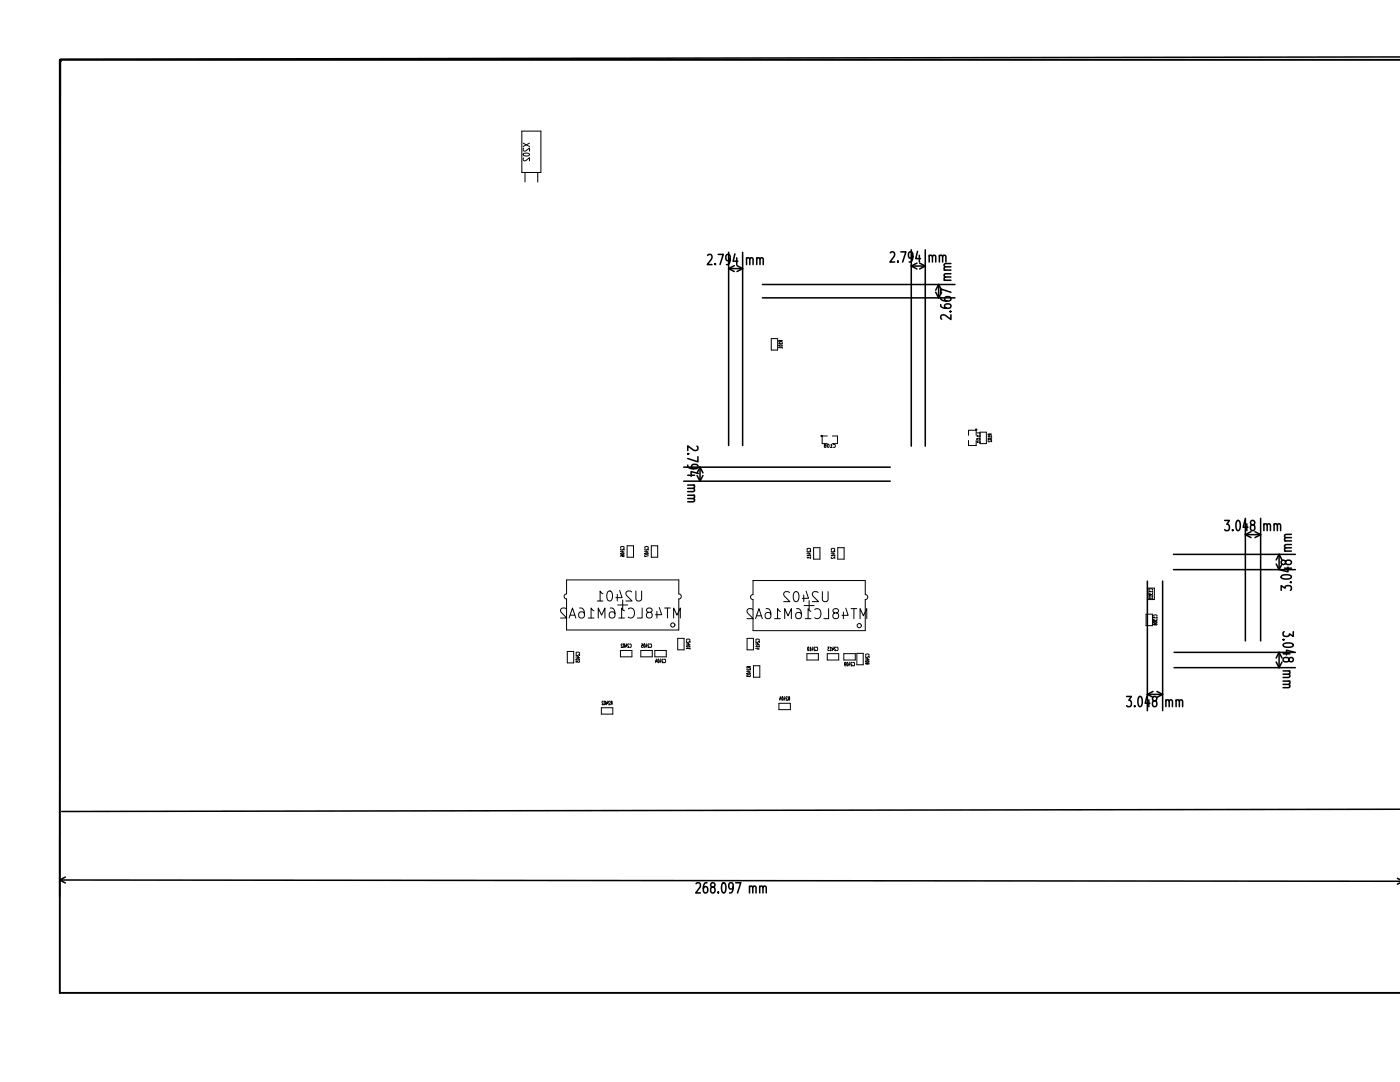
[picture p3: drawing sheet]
<svg xmlns="http://www.w3.org/2000/svg" width="279mm" height="216mm" viewBox="0 0 279 216" stroke-linecap="round" stroke-linejoin="round" font-family="sans-serif">
<g fill="none" stroke="#000" stroke-width=".3">
<path d="M12.1 11.9l-.2 166.9M279.4 11.4l-267.3 .4M141.2 51l.2-.2h.4l.2 .2 .1 .3-.9 1.5h.9M142.8 52.6v.2M143.3 50.8h1l-.6 2M145.4 53.6h2.8M145.4 50.3v38.6M145.4 53.6l1.1 .6M145.7 51.6l-.3 .4-.4-.1-.1-.3 .1-.7h.6a1.95 1.95 0 0 1-.2 1.8l-.4 .1M146.5 53l-1.1 .6M146.7 50.7l-.4 1.4h.9M147 51.4v1.4"/>
<path d="M147.1 53l1.1 .6M148.2 50.3v38.6M148.2 53.6l-1.1 .6M149 51.6l.2-.2 .4 .1v1.3M149 51.4v1.4M149.6 51.7l.3-.3 .3 .1 .1 1.3M151 51.6l.2-.2 .4 .1 .1 1.3M151 51.4v1.4M151.7 51.7l.2-.3 .4 .1v1.3M152.1 59.4h38.5M152.1 56.8h38.5M177.7 50.4l.2-.1h.4l.2 .1v.4l-.9 1.5h.9"/>
<path d="M179.2 52.1v.2M179.8 50.3h1l-.7 2M181.9 53.1h2.8M181.9 49.8v39.2M181.9 53.1l1.1 .6M182.2 51.1l-.3 .4-.5-.1-.1-.3 .1-.7h.6a1.95 1.95 0 0 1-.1 1.8l-.5 .1M183 52.5l-1.1 .6M183.1 50.2l-.3 1.4h.9M183.5 50.9v1.4M183.5 52.5l1.2 .6M184.7 49.8v39.2M184.7 53.1l-1.2 .6"/>
<path d="M185.4 51.1l.3-.2 .3 .1 .1 1.3M185.4 50.9v1.4M186.1 51.2l.2-.3 .4 .1v1.3M186.7 58.3l.6 1.1M187.3 56.8v2.6M187.3 56.8l.6 1.1M187.3 56.8l-.6 1.1M187.5 51.1l.2-.2 .3 .1 .1 1.3M187.5 50.9v1.4M187.7 59.3l.1 .5a1.94 1.94 0 0 0 1.9 .1v-.6l-.8-.1-.4 .3 .1 .4 .3 .2M187.9 58.3l-.6 1.1M188.1 51.2l.2-.3 .4 .1 .1 1.3"/>
<path d="M188.4 55.9h1.4M188.4 53.9h1.4M189.8 58.3l-2.1-.6v1M189.8 55.3h-1.3l-.1 .4 .2 .2M189.8 54.6l-1.3 .1-.1 .4 .3 .2M189.8 53.2l-1.3 .1-.1 .4 .2 .2M189.8 52.6l-1.3 .1-.1 .3 .3 .2M187.7 60.8l.1 .4a1.94 1.94 0 0 0 1.9 .2v-.6l-.8-.2-.4 .3 .1 .5 .3 .1M189.6 62.2h.2M189.8 62.8v1l-1.5-1-.4 .1-.2 .2v.4l.2 .2M136.5 93.2h41.2M136.5 96h41.2"/>
<path d="M137.3 90.6h.1M137.3 92.8l.1 .4a1.95 1.95 0 0 0 1.8 .2v-.6l-.8-.1-.4 .2v.3l.4 .3M137.3 94.8h1.3M137.3 96.8h1.3M137.3 98.8h1.3M138.3 97.4l.3 .3-.1 .3-1.2 .1M138.3 99.5l.3 .2-.1 .4h-1.2M138.4 96.8l.2 .2-.1 .4h-1.2M138.4 98.8l.2 .2-.1 .4-1.2 .1M139.1 89l.2 .2v.4l-.2 .2-.4 .1-1.4-.9v.9M139.1 94.9l.6 1.1M139.3 91.1v1.1l-2-.7"/>
<path d="M139.4 94.5l-1.5-.4v1M139.7 93.2v2.8M139.7 93.2l-.6 1.1M139.7 93.2l.6 1.1M140.3 94.9l-.6 1.1M229 116v25.8M232 116v25.8M234.2 113.7h24.3M234.2 110.6h24.3M244.4 103.8h.9l-.5 .8 .5 .2v.9l-.2 .2h-.5l-.2-.2M246 105.7v.2M246.9 103.9l.3-.1a1.54 1.54 0 0 1 0 2.1h-.2a1.66 1.66 0 0 1-.1-2z"/>
<path d="M248.5 103.8l-.4 1.4h.9M248.5 106.7h3.1M248.5 103.4v24.5M248.5 106.7l1.2 .6M248.8 104.5v1.4M249.7 106.1l-1.2 .6M249.8 104.7l-.2-.4 .2-.5h.3l.3 .2v.3l-.1 .3a.69 .69 0 0 0-.7 .4 .69 .69 0 0 0 .1 .8l.4 .1 .3-.2v-.6l-.3-.4M250.5 106.1l1.1 .6M251.6 103.4v24.5M251.6 106.7l-1.1 .6M252.2 104.7l.3-.2 .3 .1 .1 1.3M252.2 104.5v1.4"/>
<path d="M252.9 104.8l.2-.3 .4 .1v1.3M254.3 104.7l.2-.2 .4 .1v1.3M254.3 104.5v1.4M254.7 112.5l.6 1.2M254.9 104.8l.2-.3 .4 .1 .1 1.3M255.3 110.6v3.1M255.3 110.6l.6 1.1M255.3 110.6l-.6 1.1M255.7 117.8v-.9l.8 .5 .2-.5h.8l.2 .2v.5l-.2 .2M255.8 114.9a1.66 1.66 0 0 1 1.9 .1v.2a1.54 1.54 0 0 1-2 0zM255.9 112.5l-.6 1.2M256.4 113.4h1.3"/>
<path d="M256.4 110h1.3M256.4 107.9h1.3M256.6 112.1l.3-.3h.6l.2 .3-.1 .4a.69 .69 0 0 1-.8 .1 .69 .69 0 0 1-.3-.7l-.3-.1h-.3l-.2 .3v.3l.4 .2 .5-.2M257 113.2v.9l-1.4-.4M257.5 116.2h.2M257.7 109.3l-1.2 .1-.1 .3 .2 .3M257.7 108.7h-1.2l-.1 .4 .3 .2M257.7 107.3l-1.2 .1-.1 .3 .2 .2M257.7 106.6l-1.2 .1-.1 .4 .3 .2M224.8 139h1l-.5 .7 .4 .2v.9l-.2 .2h-.4l-.3-.2M227.3 139.1l.3-.1a1.54 1.54 0 0 1 0 2h-.1a1.66 1.66 0 0 1-.2-1.9zM228.9 138.9l-.4 1.4h1"/>
<path d="M229 138.6h3M229 138.6l1.1 .5M229.3 139.6v1.4M230.1 138l-1.1 .6M230.3 139.8l-.3-.3 .3-.5h.3l.2 .2 .1 .3-.2 .2a.69 .69 0 0 0-.7 .4 .69 .69 0 0 0 .1 .8l.5 .1 .2-.2 .1-.6-.3-.4M230.9 138l1.1 .6M232 138.6l-1.1 .5M232.7 139.8l.2-.2 .4 .1v1.3M232.7 139.6v1.4M233.3 139.9l.3-.3 .3 .1 .1 1.3M234.3 130.2h24.2M234.3 133.2h24.2"/>
<path d="M234.7 139.8l.2-.2 .4 .1 .1 1.3M234.7 139.6v1.4M235.4 139.9l.2-.3 .3 .1 .1 1.3M254.7 132.1l.6 1.1M255.3 130.2v3M255.3 130.2l-.6 1.1M255.3 130.2l.6 1.1M255.9 132.1l-.6 1.1M256.1 127.6h.2M256.1 130.5h1.3M256.1 133.9h1.3M256.1 135.9h1.3"/>
<path d="M256.2 128.5a1.66 1.66 0 0 1 1.9 .2v.1a1.54 1.54 0 0 1-2 0zM256.3 126l-.2 .3v.4l.4 .3 .6-.1 .2-.4 .8 .5v-1M257.1 134.5l.3 .2-.1 .4-1.2 .1M257.1 136.6l.3 .2-.1 .3-1.2 .1M257.2 131.5l.4-.3 .5 .3v.3l-.2 .2-.3 .1-.3-.2a.69 .69 0 0 0-.3-.7 .69 .69 0 0 0-.8 .1l-.1 .5 .2 .2 .5 .1 .4-.3M257.2 133.9l.2 .2-.1 .4h-1.2M257.2 135.9l.2 .2-.1 .4-1.2 .1M258.2 130.1l-1.5-.4v1M226.4 140.8v.2M11.9 175.6l267.5 .2M11.9 175.6l1.1 .6M13 175l-1.1 .6"/>
<path d="M138.9 176.3l.2-.2h.4l.2 .2 .1 .4-1 1.5h1M141.1 176.1l-.4 .1a1.94 1.94 0 0 0-.2 1.9h.6l.1-.8-.2-.4-.5 .1-.1 .3M142.1 177l-.3-.4 .3-.5h.3l.2 .2 .1 .3-.2 .3a.69 .69 0 0 0-.7 .4 .69 .69 0 0 0 .2 .8l.4 .1 .2-.2 .1-.6-.3-.4M143.3 178v.2M144.2 176.2l.3-.1a1.54 1.54 0 0 1 0 2.1h-.1a1.66 1.66 0 0 1-.2-2zM146.3 177l-.3 .4-.4-.1-.2-.3 .2-.8h.6a1.95 1.95 0 0 1-.2 1.9l-.4 .1M146.8 176.1h1l-.6 2.1M149.6 177l.2-.2 .4 .1v1.3M149.6 176.8v1.4M150.2 177.1l.3-.3 .3 .1 .1 1.3M151.6 177l.2-.2 .4 .1 .1 1.3M151.6 176.8v1.4"/>
<path d="M152.3 177.1l.2-.3 .3 .1 .1 1.3M278.9 175.3l.5 .3M279.4 176.1l-.5 .3M279.4 161.5l-267.1 .4"/>
</g>
<path d="M11.9 11.9l.3 .3M11.9 11.9v186.2h267.5M11.9 11.9h267.5" fill="none" stroke="#000" stroke-width=".38"/>
<g fill="none" stroke="#000" stroke-width=".2">
<path d="M104.1 26.2h3.9v8.2h-3.9zM104.4 28.6l1.3 .6M104.5 30.7a.84 .84 0 0 1 1.2 .2 .81 .81 0 0 1-1.3-.1zM104.5 29.6l-.1 .4 .4 .2 .9-.7v.7M104.5 31.5l-.1 .4 .4 .2 .9-.6v.6M104.8 34.4v1.9M105.7 28.6l-1.3 .6M107.3 34.4v1.9M153.9 67.6h1.3v2.3h-1.3zM155.4 68.9l.4-.1 .3 .2-.4 .1zM155.6 68.4l-.2 .1h.7M155.6 69.2l-.2 .2h.7"/>
<path d="M155.8 67.9l-.1 .3-.3-.1v-.2h.7M155.8 68l.3 .2M156.1 68.4v.2M156.1 69.2v.3M164.1 87h1M164.1 87v1.5h1M164.6 88.9l-.1 .3h.3a.26 .26 0 0 0 0-.3 .26 .26 0 0 0-.3 0l.1-.2 .1-.1 .2 .2-.2 .1M165.2 88.7l.1-.1a.29 .29 0 0 1 .2 .4 .29 .29 0 0 1-.3 .2zM165.7 89.3h.4M166.1 88.8l-.2-.2v.7M166.1 87h1v1.5h-1M166.3 88.7a.28 .28 0 0 1 .4 .3 .28 .28 0 0 1-.4 .2"/>
<path d="M193.3 86.9v-1h1.5v1M193.3 87.9v1h1.5v-1M194.9 86.4h.7v.3M195 87.5a.3 .3 0 0 1 .4-.1 .3 .3 0 0 1 .2 .3l-.1 .1a.3 .3 0 0 1-.3 0 .3 .3 0 0 1-.2-.3zM195.1 86.8l-.2 .2h.7M195.1 88.1l-.2 .1h.7M195.6 86.2h1.3v2.3h-1.3zM197.2 87.5h.4l.3 .1-.4 .1zM197.3 87.9l-.1 .2 .2 .1 .5-.3v.3M197.4 87l-.2 .2h.7M197.6 86.6l-.1 .2h-.3v-.2h.7M197.6 86.7l.3 .2"/>
<path d="M197.9 87v.3M113.1 115.7h22.4v2.8a.5 .5 0 0 1 .5 .5 .5 .5 0 0 1-.5 .5v6.2h-22.4v-6.2a.5 .5 0 0 1-.5-.5 .5 .5 0 0 1 .5-.5zM119.2 119.9h1.1M120.3 118.5l-.5-.6v2M121.3 118.1l.1-.1a.47 .47 0 0 1 .7 .3 1.03 1.03 0 0 1-.5 1.6 1.22 1.22 0 0 1-.3-1.8zM123.2 118.6v1.3M123.7 117.8l.4 1.5h-1.2M123.8 110l.5-.1v.3M123.9 110.4h.4l.3 .1-.5 .1zM123.9 109.3a.31 .31 0 0 1 .3-.3 .31 .31 0 0 1 .3 .3M123.9 109.5l-.1 .2 .2 .1 .6-.3v.3M124.1 110.1h.5"/>
<path d="M124.3 110.8l-.2 .1 .1 .1h.4l-.1-.2h-.4l-.3 .2M124.3 119.7v2M125.2 108.9h1.2v2.3h-1.2zM126 118.1l-.2-.2-.7 .1a.54 .54 0 0 0-.1 .8l1.1 1.1h-1.2M126.9 117.9v1.6l.4 .4 .6-.1 .1-.3v-1.6M128.6 110l.5-.1v.3M128.7 110.8v.3l.7-.2M128.7 110.4h.4l.3 .1-.5 .1zM128.7 109.3a.31 .31 0 0 1 .3-.3 .31 .31 0 0 1 .3 .3M128.7 109.5v.2l.2 .1 .5-.3v.3M128.9 110.1h.5M130 108.9h1.3v2.3h-1.3z"/>
<path d="M150.3 115.8h22.4v2.8a.5 .5 0 0 1 .5 .5 .5 .5 0 0 1-.5 .5v6.2h-22.4v-6.2a.5 .5 0 0 1-.5-.5 .5 .5 0 0 1 .5-.5zM157.5 118.2l-.2-.1h-.7a.54 .54 0 0 0-.1 .8l1.1 1.2h-1.2M158.5 118.2l.1-.1a.47 .47 0 0 1 .8 .3 1.03 1.03 0 0 1-.6 1.7 1.22 1.22 0 0 1-.3-1.9zM160.4 118.7v1.4M160.9 118l.5 1.4h-1.3M161 110.4l.5-.1v.3M161.1 109.7a.31 .31 0 0 1 .3-.3 .31 .31 0 0 1 .3 .3M161.1 109.9v.1l.2 .1 .5-.2v.2M161.3 110.7l-.2 .2h.7M161.3 111.2l-.2 .1h.7M161.3 110.5h.5M161.5 119.8v2"/>
<path d="M161.8 110.7v.3M161.8 111.2v.2M162.4 109.3h1.2v2.3h-1.2zM163.3 118.2l-.3-.1h-.7a.54 .54 0 0 0-.1 .8l1.2 1.2h-1.3M164.1 118.1v1.6l.4 .4 .6-.1 .2-.3v-1.6M165.8 110.4l.6-.1v.3M166 109.7h-.1a.31 .31 0 0 1 .3-.3 .31 .31 0 0 1 .3 .3M166 109.9l-.1 .1 .2 .1 .5-.2v.2M166 111.2l-.1 .2h.2l.5-.2v.2M166.1 110.7l-.2 .2h.7M166.1 110.5h.5M166.6 110.7v.3"/>
<path d="M167.2 109.3h1.3v2.3h-1.3zM229.1 117.3h1.3v2.3h-1.3zM229.3 118.4v.2l.3-.1 .1 .1h.3v-.2M229.4 117.8v-.1a.31 .31 0 0 1 .3-.2 .31 .31 0 0 1 .3 .3M229.5 117.9l-.2 .2h.7M229.5 118.8l-.2 .1h.7M229.5 119.2l-.2 .2h.7M230 117.9v.3M230 118.8v.3M230 119.2v.3M113 121.5l-.3-.2-.6 .1a.54 .54 0 0 0-.1 .8l1.1 1.1h-1.2M113.2 130h1.3v2.3h-1.3z"/>
<path d="M113.6 123.3l.7-2 .6 2M113.8 122.7h.9M114.9 131.1l.5-.1v.3M115 131.9v.2l.2-.1 .1 .1h.3v-.2M115 131.5l.4-.1 .3 .2-.5 .1zM115 130.4a.31 .31 0 0 1 .3-.3 .31 .31 0 0 1 .3 .3M115 130.6v.1l.2 .1 .5-.2v.2M115.2 131.2h.5M115.7 121.3a.79 .79 0 0 1 .9 .9v.7l-.2 .3-.5 .1-.3-.2-.1-.6 .2-.3 .6-.1 .3 .4M117.4 123.3h1.1M118.5 121.9l-.5-.6v2M119.4 123.3v-2l.7 1.4 .6-1.4v2"/>
<path d="M120.4 140l-.2-.1-.1 .2 .3 .5h-.3M120.6 139.9l.2 .3-.1 .4-.1-.2zM121.2 139.9l.1 .5h-.3M121.7 140l-.2-.1v.2l.2 .5h-.2M121.8 121.3a.79 .79 0 0 1 .9 .9v.7l-.2 .3-.5 .1-.3-.2-.1-.6 .2-.3 .5-.1 .4 .4M123.3 120.7h2M123.5 123.3h1.1M123.8 129.8h2.3v1.3h-2.3zM124.2 128.5h-.2v.2l.2 .5h-.2M124.5 128.5l.2 .3-.2 .4-.1-.3zM124.6 121.9l-.5-.6v2M124.9 128.7v.5"/>
<path d="M125 128.4l.1 .6h-.3M125.4 121.5a.8 .8 0 0 1 1 0 .8 .8 0 0 1 .2 1 .75 .75 0 0 1-.4 .7 .75 .75 0 0 1-.8-.1M125.5 128.5h-.2v.2l.2 .5h-.2M125.7 128.5a.31 .31 0 0 1 .3 .3 .31 .31 0 0 1-.3 .3M127.9 129.8h2.3v1.3h-2.3zM128 128.5h.3v.3h-.2l-.1 .3h.3M128.2 121.3v2h-1M128.5 128.5l.2 .3-.1 .4-.1-.3zM128.9 128.7v.5M129 128.4l.2 .6h-.3M129.4 122.2l-.4 .4v.3l.4 .4 .6-.1 .2-.3v-.3l-.2-.3-.9-.3-.1-.3 .2-.3 .6-.1 .3 .2 .1 .3-.4 .4M129.6 128.5h-.2l-.1 .2 .3 .5h-.3"/>
<path d="M129.8 128.5a.31 .31 0 0 1 .3 .3 .31 .31 0 0 1-.3 .3M130.7 129.8h2.3v1.3h-2.3zM130.9 131.8v.4M131 131.5l.1 .5h-.3M131.1 122v1.3M131.3 131.6l.2 .2-.1 .4-.2-.2zM131.6 121.2l.5 1.5h-1.3M131.7 131.8v.4M131.8 131.5l.1 .5h-.2M132.4 131.6l-.2-.1-.1 .2 .3 .5h-.3M132.6 131.6a.31 .31 0 0 1 .2 .3 .31 .31 0 0 1-.2 .3M132.6 121.3h1.2"/>
<path d="M133.2 121.3v2M134.4 123.3v-2l.7 1.4 .7-1.4v2M135.3 127.4h1.2v2.3h-1.2zM137 128.5l.5-.1v.3M137 128.9l.4-.1 .3 .2-.4 .1zM137.1 127.8h-.1a.31 .31 0 0 1 .3-.3 .31 .31 0 0 1 .3 .3M137.1 128l-.1 .1 .2 .1 .5-.2v.2M137.2 129.3l-.2 .1h.7M137.2 128.6h.5M137.7 129.3v.2M149 134l.5-.1v.3M149.1 134.7v.3l.2-.2 .1 .2h.3v-.3"/>
<path d="M149.1 134.4l.4-.1 .3 .2-.5 .1zM149.1 127.4h1.3v2.3h-1.3zM149.1 133.4v.2l.2 .1 .5-.3v.3M149.3 134.1h.5M149.4 133v.2h-.3v-.2h.7M149.4 133.1l.4 .2M150.2 121.6l-.3-.2-.6 .1a.54 .54 0 0 0-.1 .8l1.1 1.1h-1.2M150.4 132.8h1.2v2.3h-1.2zM150.8 123.4l.7-2 .6 2M150.8 128.5l.5-.1v.3M150.8 129.4l.5-.1v.3M150.9 127.8a.31 .31 0 0 1 .3-.3 .31 .31 0 0 1 .3 .3"/>
<path d="M150.9 128l-.1 .1 .2 .1 .5-.2v.2M151 122.9h.9M151 128.8l-.2 .2h.7M151.1 128.6h.4M151.1 129.5h.4M151.5 128.8v.3M152.9 121.4a.79 .79 0 0 1 .9 .9v.8l-.1 .3h-.6l-.3-.1-.1-.7 .2-.3 .6-.1 .3 .4M154.6 123.4h1.1M155.6 139.3v.4M155.7 139l.1 .5h-.2M155.7 122l-.5-.6v2M156.1 139.1l.2 .2-.1 .4-.2-.2z"/>
<path d="M156.5 139.3v.4M156.6 139l.1 .5h-.3M156.6 123.4v-2l.7 1.5 .6-1.5v2M157.1 139.1l-.1-.1-.1 .2 .3 .5h-.3M157.5 139.4l-.2 .3M157.6 139.4l-.3-.1 .1-.3h.2v.7M159 121.4a.79 .79 0 0 1 .9 .9v.8l-.2 .3h-.5l-.3-.1-.1-.7 .2-.3 .6-.1 .3 .4M160.5 120.8h2M160.7 123.4h1.1M161 130.4h2.3v1.3h-2.3zM161.2 129.2l.2 .2-.1 .4-.1-.2zM161.6 129.8h.3"/>
<path d="M161.8 122l-.5-.6v2M161.9 129.3l-.2-.2v.7M162.1 129.4v.4M162.2 129.1l.1 .5h-.3M162.6 121.6a.8 .8 0 0 1 1 0 .8 .8 0 0 1 .2 1 .75 .75 0 0 1-.3 .8 .75 .75 0 0 1-.9-.1M162.7 129.2l-.1-.1-.1 .2 .3 .5h-.3M162.9 129.2a.31 .31 0 0 1 .3 .3 .31 .31 0 0 1-.3 .3M165.1 130.4h2.3v1.3h-2.3zM165.4 121.4v2h-1M165.5 129.1h-.3l.2 .3-.1 .1v.3h.2M165.7 129.8h.2M165.9 129.3l-.1-.2v.7"/>
<path d="M166.1 129.4v.4M166.3 129.1l.1 .5h-.3M166.6 122.3l-.4 .4v.4l.4 .3h.4l.3-.1 .1-.6-.2-.3-.9-.3-.1-.3 .2-.3 .6-.1 .3 .2 .1 .3-.4 .4M166.8 129.2l-.2-.1-.1 .2 .3 .5h-.3M167 129.2a.31 .31 0 0 1 .3 .3 .31 .31 0 0 1-.3 .3M168.3 122.1v1.3M168.4 130.4h2.3v1.3h-2.3zM168.5 132.5l.1 .1 .2-.1-.1-.3h-.1l-.1 .4 .3 .3M168.8 121.4l.5 1.4h-1.3M169 132.2h.2v.2l-.1 .5-.1-.3zM169.4 132.4v.5M169.6 132.1l.1 .5h-.3"/>
<path d="M169.8 121.4h1.2M170.1 132.2h-.2l-.1 .2 .3 .5h-.3M170.3 132.2a.31 .31 0 0 1 .3 .3 .31 .31 0 0 1-.3 .3M170.4 121.4v2M171 130.4h1.3v2.3h-1.3zM171.6 123.4v-2l.7 1.5 .7-1.5v2M172.7 131.5l.5-.1v.3M172.8 131.9l.4-.1 .3 .2-.5 .1zM172.8 130.8a.31 .31 0 0 1 .3-.3 .31 .31 0 0 1 .3 .3M172.8 131l-.1 .1 .2 .1 .6-.3v.3M173 131.6h.5M173 132.3h-.1l-.2 .1 .3 .1 .2-.2h.3l-.2 .2-.3-.1"/>
<path d="M228.7 122.6h1.3v2.2h-1.3zM230.2 123.6v.2l.3-.1v.1h.4v-.2M230.2 124.1l.4-.1 .3 .2-.4 .1zM230.3 123l-.1-.1a.31 .31 0 0 1 .4-.2 .31 .31 0 0 1 .3 .3M230.4 123.1l-.2 .2h.7M230.5 124.5l-.2-.1-.1 .2 .2 .1 .2-.3 .3 .1-.1 .2-.3-.1M230.9 123.1v.3M120 141.2h2.3v1.3h-2.3zM121.1 140.1v.5M122 140.3l-.1 .3M122.1 140.3l-.2-.1 .1-.3h.1v.7M155.4 140.3h2.3v1.3h-2.3z"/>
<circle cx="164" cy="87" r=".13"/>
<circle cx="194.8" cy="85.7" r=".13"/>
<circle cx="134.3" cy="124.7" r=".42"/>
<circle cx="171.5" cy="124.8" r=".42"/>
</g>
</svg>
